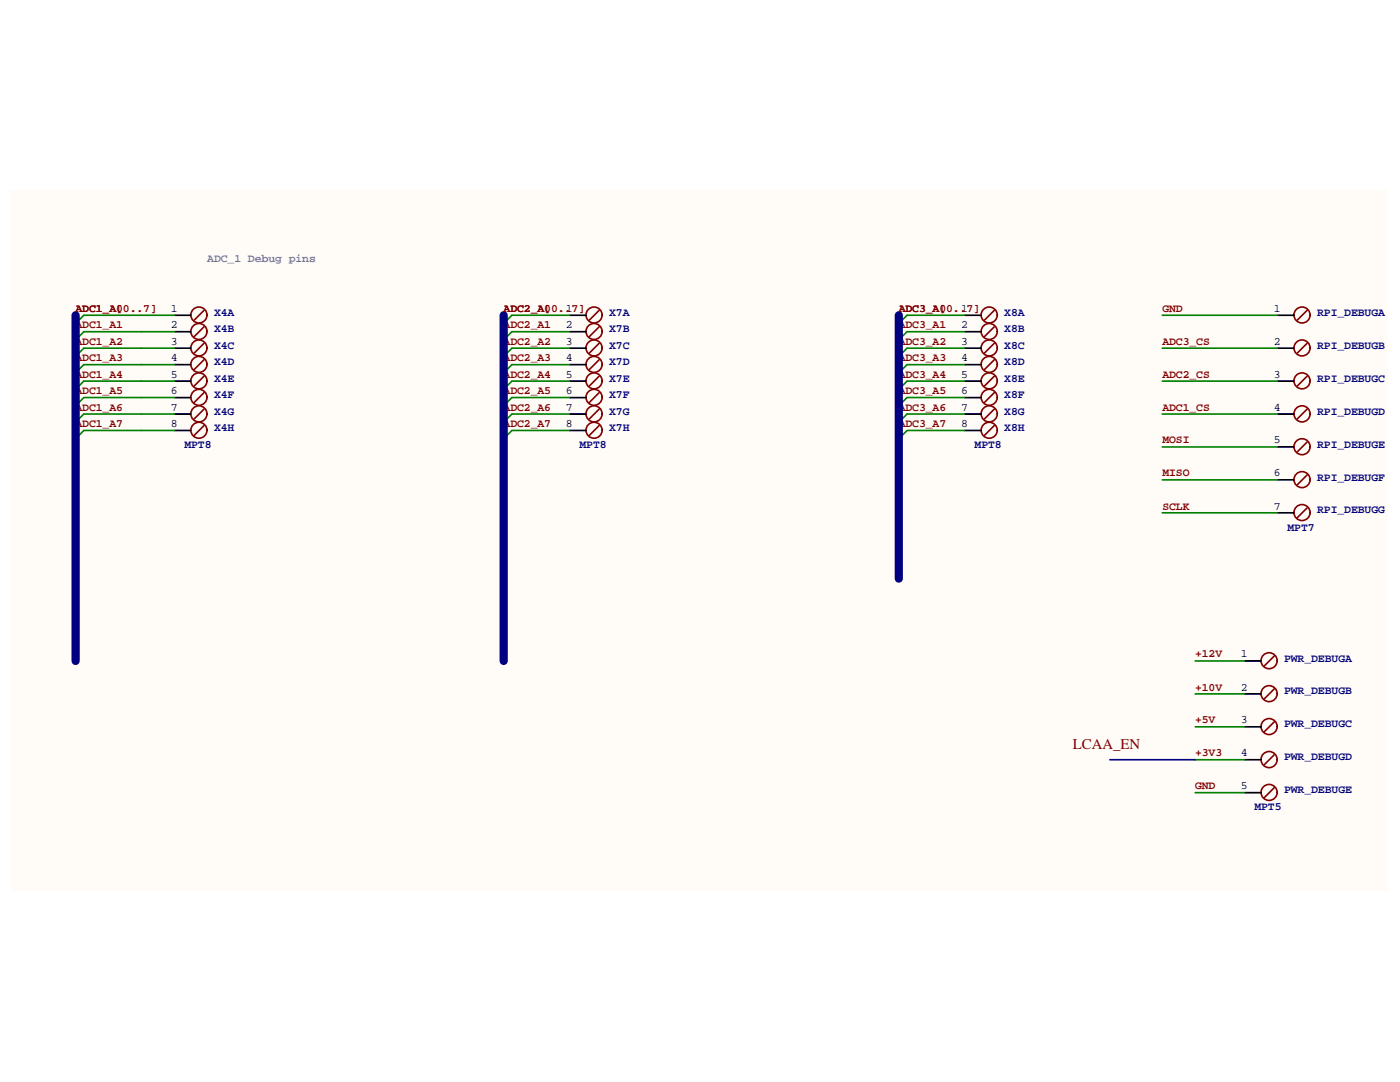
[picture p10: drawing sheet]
<svg xmlns="http://www.w3.org/2000/svg" width="279mm" height="216mm" viewBox="0 0 279 216" stroke-linecap="round" stroke-linejoin="round" font-family="sans-serif">
<defs><g id="words">
<text font-size="3" fill="#800000" x="214.1" y="149.5">LCAA_EN</text>
<text font-size="2.3" fill="#808080" x="41.4" y="52.4">ADC_1 Debug pins</text>
<g font-size="2.3" fill="#800000">
<text x="15.1" y="62.2">ADC1_A0</text>
<text x="15.1" y="65.5">ADC1_A1</text>
<text x="15.1" y="62.2">ADC1_A[0..7]</text>
<text x="100.5" y="62.2">ADC2_A0</text>
<text x="100.5" y="65.5">ADC2_A1</text>
<text x="100.5" y="62.2">ADC2_A[0..7]</text>
<text x="179.4" y="62.2">ADC3_A0</text>
<text x="179.4" y="65.5">ADC3_A1</text>
<text x="179.4" y="62.2">ADC3_A[0..7]</text>
<text x="232" y="62.2">GND</text>
<text x="15.1" y="68.8">ADC1_A2</text>
<text x="100.5" y="68.8">ADC2_A2</text>
<text x="179.4" y="68.8">ADC3_A2</text>
<text x="232" y="68.8">ADC3_CS</text>
<text x="15.1" y="72.1">ADC1_A3</text>
<text x="15.1" y="75.4">ADC1_A4</text>
<text x="100.5" y="72.1">ADC2_A3</text>
<text x="100.5" y="75.4">ADC2_A4</text>
<text x="179.4" y="72.1">ADC3_A3</text>
<text x="179.4" y="75.4">ADC3_A4</text>
<text x="232" y="75.4">ADC2_CS</text>
<text x="15.1" y="78.7">ADC1_A5</text>
<text x="15.1" y="82">ADC1_A6</text>
<text x="100.5" y="78.7">ADC2_A5</text>
<text x="100.5" y="82">ADC2_A6</text>
<text x="179.4" y="78.7">ADC3_A5</text>
<text x="179.4" y="82">ADC3_A6</text>
<text x="232" y="82">ADC1_CS</text>
<text x="15.1" y="85.2">ADC1_A7</text>
<text x="100.5" y="85.2">ADC2_A7</text>
<text x="179.4" y="85.2">ADC3_A7</text>
<text x="232" y="88.5">MOSI</text>
<text x="232" y="95.1">MISO</text>
<text x="232" y="101.7">SCLK</text>
<text x="238.5" y="131.2">+12V</text>
<text x="238.5" y="137.8">+10V</text>
<text x="238.5" y="144.3">+5V</text>
<text x="238.5" y="150.9">+3V3</text>
<text x="238.5" y="157.5">GND</text>
</g>
<g font-size="2.3">
<text x="34.1" y="62.2">1</text>
<text x="34.1" y="65.5">2</text>
<text x="112.9" y="62.2">1</text>
<text x="112.9" y="65.5">2</text>
<text x="191.8" y="62.2">1</text>
<text x="191.8" y="65.5">2</text>
<text x="254.2" y="62.2">1</text>
<text x="34.1" y="68.8">3</text>
<text x="112.9" y="68.8">3</text>
<text x="191.8" y="68.8">3</text>
<text x="254.2" y="68.8">2</text>
<text x="34.1" y="72.1">4</text>
<text x="34.1" y="75.4">5</text>
<text x="112.9" y="72.1">4</text>
<text x="112.9" y="75.4">5</text>
<text x="191.8" y="72.1">4</text>
<text x="191.8" y="75.4">5</text>
<text x="254.2" y="75.4">3</text>
<text x="34.1" y="78.7">6</text>
<text x="34.1" y="82">7</text>
<text x="112.9" y="78.7">6</text>
<text x="112.9" y="82">7</text>
<text x="191.8" y="78.7">6</text>
<text x="191.8" y="82">7</text>
<text x="254.2" y="82">4</text>
<text x="34.1" y="85.2">8</text>
<text x="112.9" y="85.2">8</text>
<text x="191.8" y="85.2">8</text>
<text x="254.2" y="88.5">5</text>
<text x="254.2" y="95.1">6</text>
<text x="254.2" y="101.7">7</text>
<text x="247.6" y="131.2">1</text>
<text x="247.6" y="137.8">2</text>
<text x="247.6" y="144.3">3</text>
<text x="247.6" y="150.9">4</text>
<text x="247.6" y="157.5">5</text>
</g>
<g font-size="2.3" fill="#000080">
<text x="42.7" y="63">X4A</text>
<text x="121.6" y="63">X7A</text>
<text x="200.4" y="63">X8A</text>
<text x="262.9" y="63">RPI_DEBUGA</text>
<text x="42.7" y="66.3">X4B</text>
<text x="42.7" y="69.6">X4C</text>
<text x="121.6" y="66.3">X7B</text>
<text x="121.6" y="69.6">X7C</text>
<text x="200.4" y="66.3">X8B</text>
<text x="200.4" y="69.6">X8C</text>
<text x="262.9" y="69.6">RPI_DEBUGB</text>
<text x="42.7" y="72.9">X4D</text>
<text x="42.7" y="76.2">X4E</text>
<text x="121.6" y="72.9">X7D</text>
<text x="121.6" y="76.2">X7E</text>
<text x="200.4" y="72.9">X8D</text>
<text x="200.4" y="76.2">X8E</text>
<text x="262.9" y="76.2">RPI_DEBUGC</text>
<text x="42.7" y="79.4">X4F</text>
<text x="42.7" y="82.7">X4G</text>
<text x="121.6" y="79.4">X7F</text>
<text x="121.6" y="82.7">X7G</text>
<text x="200.4" y="79.4">X8F</text>
<text x="200.4" y="82.7">X8G</text>
<text x="262.9" y="82.7">RPI_DEBUGD</text>
<text x="36.8" y="89.5">MPT8</text>
<text x="42.7" y="86">X4H</text>
<text x="115.7" y="89.5">MPT8</text>
<text x="121.6" y="86">X7H</text>
<text x="194.5" y="89.5">MPT8</text>
<text x="200.4" y="86">X8H</text>
<text x="262.9" y="89.3">RPI_DEBUGE</text>
<text x="262.9" y="95.9">RPI_DEBUGF</text>
<text x="256.9" y="105.9">MPT7</text>
<text x="262.9" y="102.4">RPI_DEBUGG</text>
<text x="256.3" y="132">PWR_DEBUGA</text>
<text x="256.3" y="138.5">PWR_DEBUGB</text>
<text x="256.3" y="145.1">PWR_DEBUGC</text>
<text x="256.3" y="151.7">PWR_DEBUGD</text>
<text x="250.3" y="161.7">MPT5</text>
<text x="256.3" y="158.3">PWR_DEBUGE</text>
</g>
</g></defs>
<path d="M1.9 37.9h275v139.9h-275z" fill="#fffcf8"/>
<g fill="none" stroke="#800000" stroke-width=".33">
<path d="M40.7 61.9l-2 2M40.7 65.2l-2 2M40.7 68.5l-2 2M40.7 71.8l-2 1.9M40.7 75.1l-2 1.9M40.7 78.3l-2 2M119.6 61.9l-2 2M119.6 65.2l-2 2M119.6 68.5l-2 2M119.6 71.8l-2 1.9M119.6 75.1l-2 1.9M119.6 78.3l-2 2"/>
<path d="M198.4 61.9l-1.9 2M198.4 65.2l-1.9 2M198.4 68.5l-1.9 2M198.4 71.8l-1.9 1.9M198.4 75.1l-1.9 1.9M198.4 78.3l-1.9 2M260.9 61.9l-2 2M260.9 68.5l-2 2M260.9 75.1l-2 1.9M40.7 81.6l-2 2M40.7 84.9l-2 2M119.6 81.6l-2 2"/>
<path d="M119.6 84.9l-2 2M198.4 81.6l-1.9 2M198.4 84.9l-1.9 2M260.9 81.6l-2 2M260.9 88.2l-2 2M260.9 94.8l-2 1.9M260.9 101.3l-2 2M254.3 130.9l-2 2M254.3 137.5l-2 1.9M254.3 144l-2 2M254.3 150.6l-2 2M254.3 157.2l-2 2"/>
<circle cx="39.7" cy="79.3" r="1.6"/>
<circle cx="39.7" cy="62.9" r="1.6"/>
<circle cx="39.7" cy="76" r="1.6"/>
<circle cx="39.7" cy="69.4" r="1.6"/>
<circle cx="39.7" cy="66.1" r="1.6"/>
<circle cx="39.7" cy="72.7" r="1.6"/>
<circle cx="118.6" cy="79.3" r="1.6"/>
<circle cx="118.6" cy="62.9" r="1.6"/>
<circle cx="118.6" cy="76" r="1.6"/>
<circle cx="118.6" cy="69.4" r="1.6"/>
<circle cx="118.6" cy="66.1" r="1.6"/>
<circle cx="118.6" cy="72.7" r="1.6"/>
<circle cx="197.4" cy="79.3" r="1.6"/>
<circle cx="197.4" cy="62.9" r="1.6"/>
<circle cx="197.4" cy="76" r="1.6"/>
<circle cx="197.4" cy="69.4" r="1.6"/>
<circle cx="197.4" cy="66.1" r="1.6"/>
<circle cx="197.4" cy="72.7" r="1.6"/>
<circle cx="259.9" cy="62.9" r="1.6"/>
<circle cx="259.9" cy="76" r="1.6"/>
<circle cx="259.9" cy="69.4" r="1.6"/>
<circle cx="39.7" cy="82.6" r="1.61"/>
<circle cx="39.7" cy="85.9" r="1.6"/>
<circle cx="118.6" cy="82.6" r="1.61"/>
<circle cx="118.6" cy="85.9" r="1.6"/>
<circle cx="197.4" cy="82.6" r="1.61"/>
<circle cx="197.4" cy="85.9" r="1.6"/>
<circle cx="259.8" cy="82.6" r="1.61"/>
<circle cx="259.9" cy="95.7" r="1.6"/>
<circle cx="259.9" cy="89.1" r="1.6"/>
<circle cx="259.9" cy="102.3" r="1.6"/>
<circle cx="253.3" cy="131.8" r="1.6"/>
<circle cx="253.3" cy="138.4" r="1.6"/>
<circle cx="253.3" cy="151.6" r="1.61"/>
<circle cx="253.3" cy="158.1" r="1.6"/>
<circle cx="253.3" cy="145" r="1.6"/>
</g>
<g fill="none" stroke="#000" stroke-width=".33">
<path d="M34.8 62.9h3.3M34.8 69.5h3.3M34.8 76h3.3M34.8 66.2h3.3M34.8 72.8h3.3M34.8 79.3h3.3M113.7 62.9h3.2M113.7 69.5h3.2M113.7 76h3.2M113.7 66.2h3.2M113.7 72.8h3.2M113.7 79.3h3.2"/>
<path d="M192.5 62.9h3.3M192.5 69.5h3.3M192.5 76h3.3M192.5 66.2h3.3M192.5 72.8h3.3M192.5 79.3h3.3M255 62.9h3.2M255 69.5h3.2M255 76h3.2M34.8 82.6h3.3M34.8 85.9h3.3M113.7 82.6h3.2"/>
<path d="M113.7 85.9h3.2M192.5 82.6h3.3M192.5 85.9h3.3M255 82.6h3.2M255 89.2h3.2M255 95.8h3.2M255 102.3h3.2M248.4 131.9h3.3M248.4 138.5h3.3M248.4 145h3.3M248.4 151.6h3.3M248.4 158.2h3.3"/>
</g>
<g fill="none" stroke="#008000" stroke-width=".33">
<path d="M34.8 62.9h-18.1l-1.6 1.6M34.8 66.2h-18.1l-1.6 1.6M34.8 69.5h-18.1l-1.6 1.6M34.8 72.8h-18.1l-1.6 1.6M34.8 76h-18.1l-1.6 1.7M34.8 79.3h-18.1l-1.6 1.7M113.7 62.9h-11.5l-1.7 1.6M113.7 66.2h-11.5l-1.7 1.6M113.7 69.5h-11.5l-1.7 1.6M113.7 72.8h-11.5l-1.7 1.6M113.7 76h-11.5l-1.7 1.7M113.7 79.3h-11.5l-1.7 1.7"/>
<path d="M192.5 62.9h-11.5l-1.6 1.6M192.5 66.2h-11.5l-1.6 1.6M192.5 69.5h-11.5l-1.6 1.6M192.5 72.8h-11.5l-1.6 1.6M192.5 76h-11.5l-1.6 1.7M192.5 79.3h-11.5l-1.6 1.7M232 62.9h23M232 69.5h23M232 76h23M34.8 82.6h-18.1l-1.6 1.7M34.8 85.9h-18.1l-1.6 1.6M113.7 82.6h-11.5l-1.7 1.7"/>
<path d="M113.7 85.9h-11.5l-1.7 1.6M192.5 82.6h-11.5l-1.6 1.7M192.5 85.9h-11.5l-1.6 1.6M232 82.6h23M232 95.8h23M232 89.2h23M232 102.3h23M238.5 131.9h9.9M238.5 138.5h9.9M238.5 158.2h9.9M238.5 145h9.9M238.5 151.6h9.9"/>
</g>
<path d="M15.1 62.9v69M100.5 62.9v69M179.4 62.9v52.6" fill="none" stroke="#000080" stroke-width="1.6"/>
<path d="M221.5 151.6h17" fill="none" stroke="#000080" stroke-width=".33"/>
<use href="#words"/>
</svg>
